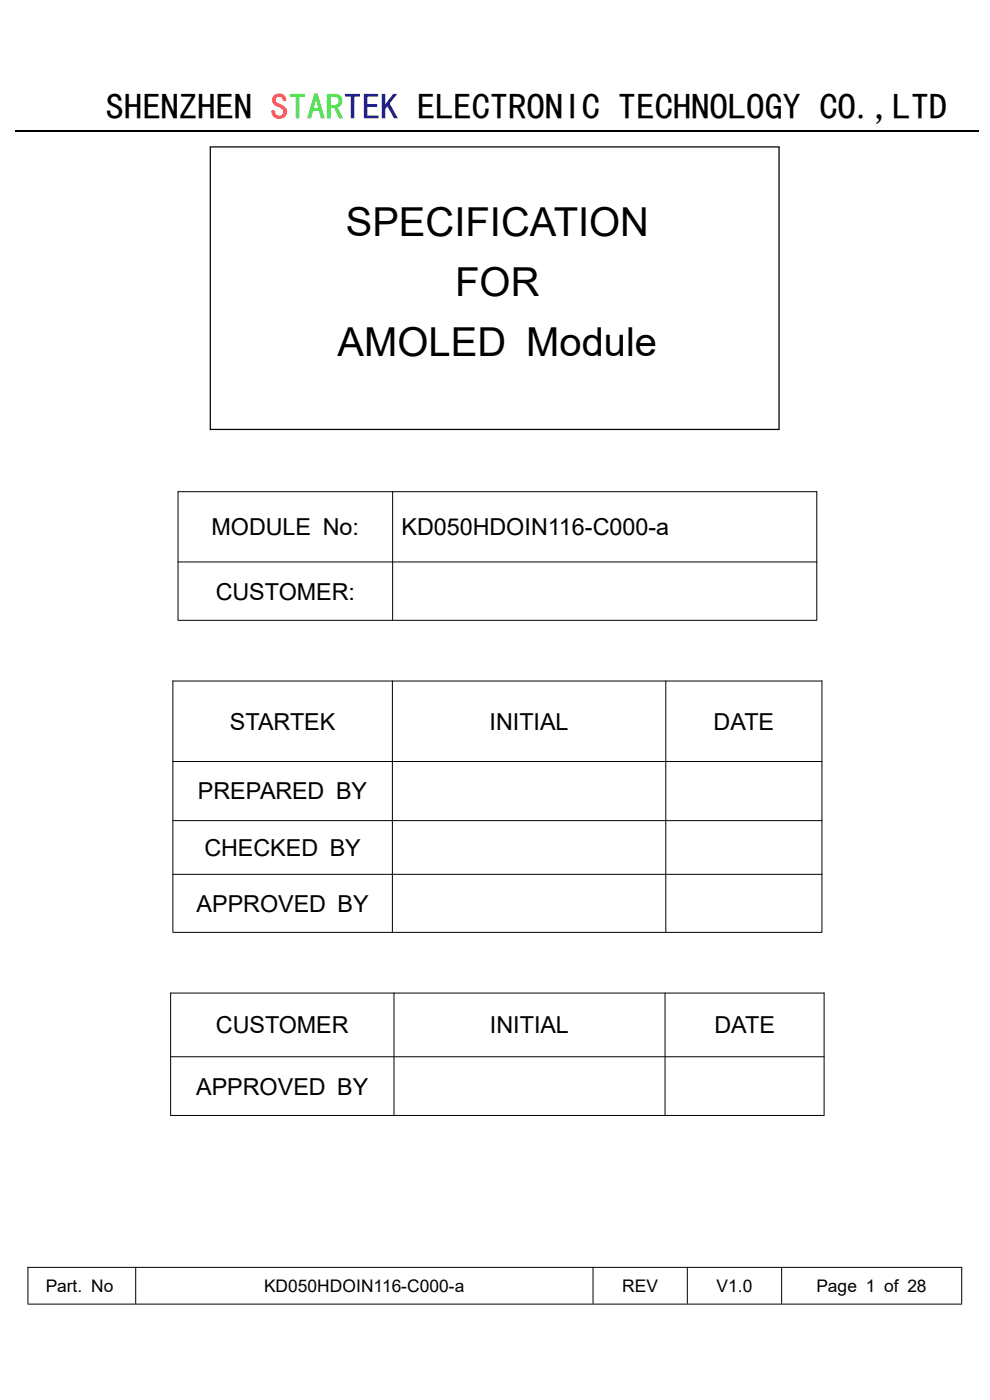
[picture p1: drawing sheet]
<svg xmlns="http://www.w3.org/2000/svg" width="210mm" height="297mm" viewBox="0 0 210 297" stroke-linecap="round" stroke-linejoin="round" font-family="sans-serif">
<defs><g id="words">
<g font-size="8.5">
<text x="73.4" y="50.1">SPECIFICATION</text>
<text x="96.6" y="62.8">FOR</text>
<text x="71.6" y="75.5">AMOLED Module</text>
</g>
<text font-size="7.7" x="22.5" y="25.2">SHENZHEN STARTEK ELECTRONIC TECHNOLOGY CO.,LTD</text>
<g font-size="5">
<text x="44.9" y="113.6">MODULE No:</text>
<text x="85.2" y="113.6">KD050HDOIN116-C000-a</text>
<text x="45.8" y="127.2">CUSTOMER:</text>
<text x="48.8" y="154.8">STARTEK</text>
<text x="103.8" y="154.8">INITIAL</text>
<text x="151.4" y="154.8">DATE</text>
<text x="42" y="169.6">PREPARED BY</text>
<text x="43.3" y="181.6">CHECKED BY</text>
<text x="41.7" y="193.4">APPROVED BY</text>
<text x="45.8" y="219.2">CUSTOMER</text>
<text x="103.9" y="219.2">INITIAL</text>
<text x="151.6" y="219.2">DATE</text>
<text x="41.6" y="232.2">APPROVED BY</text>
</g>
<g font-size="3.7">
<text x="9.7" y="274.1">Part. No</text>
<text x="56" y="274.1">KD050HDOIN116-C000-a</text>
<text x="132" y="274.1">REV</text>
<text x="152" y="274.1">V1.0</text>
<text x="173.2" y="274.1">Page 1 of 28</text>
</g>
</g></defs>
<path d="M3.3 27.9h204.5" fill="none" stroke="#000" stroke-width=".25"/>
<path d="M5.8 268.9h198.3M5.8 276.7h198.3M5.9 268.8v7.8M28.8 268.8v7.8M125.8 268.8v7.8M145.8 268.8v7.8M165.8 268.8v7.8M204 268.8v7.8" fill="none" stroke="#000" stroke-width=".21"/>
<path d="M44.6 31.2h120.7v59.9h-120.7z" fill-rule="evenodd" fill="#fff"/>
<path d="M44.6 31.3l.1-.1v59.9l-.1-.1h120.7l-.2 .1v-59.9l.2 .1zM44.5 31h120.9v60.2h-120.9z" fill="#000"/>
<g fill="none" stroke="#000" stroke-width=".21">
<path d="M37.7 104.3h135.7M37.7 119.2h135.7M37.8 104.2v27.3M83.3 104.2v27.3M173.3 104.2v27.3M37.7 131.6h135.7M36.6 144.5h137.8M36.7 144.4v53.3M83.2 144.4v53.3M141.2 144.4v53.3M174.4 144.4v53.3M36.6 161.6h137.8"/>
<path d="M36.6 174.1h137.8M36.6 185.5h137.8M36.6 197.8h137.8M36.1 210.7h138.8M36.2 210.6v26M83.6 210.6v26M141.1 210.6v26M174.8 210.6v26M36.1 224.2h138.8M36.1 236.6h138.8"/>
</g>
<use href="#words"/>
</svg>
